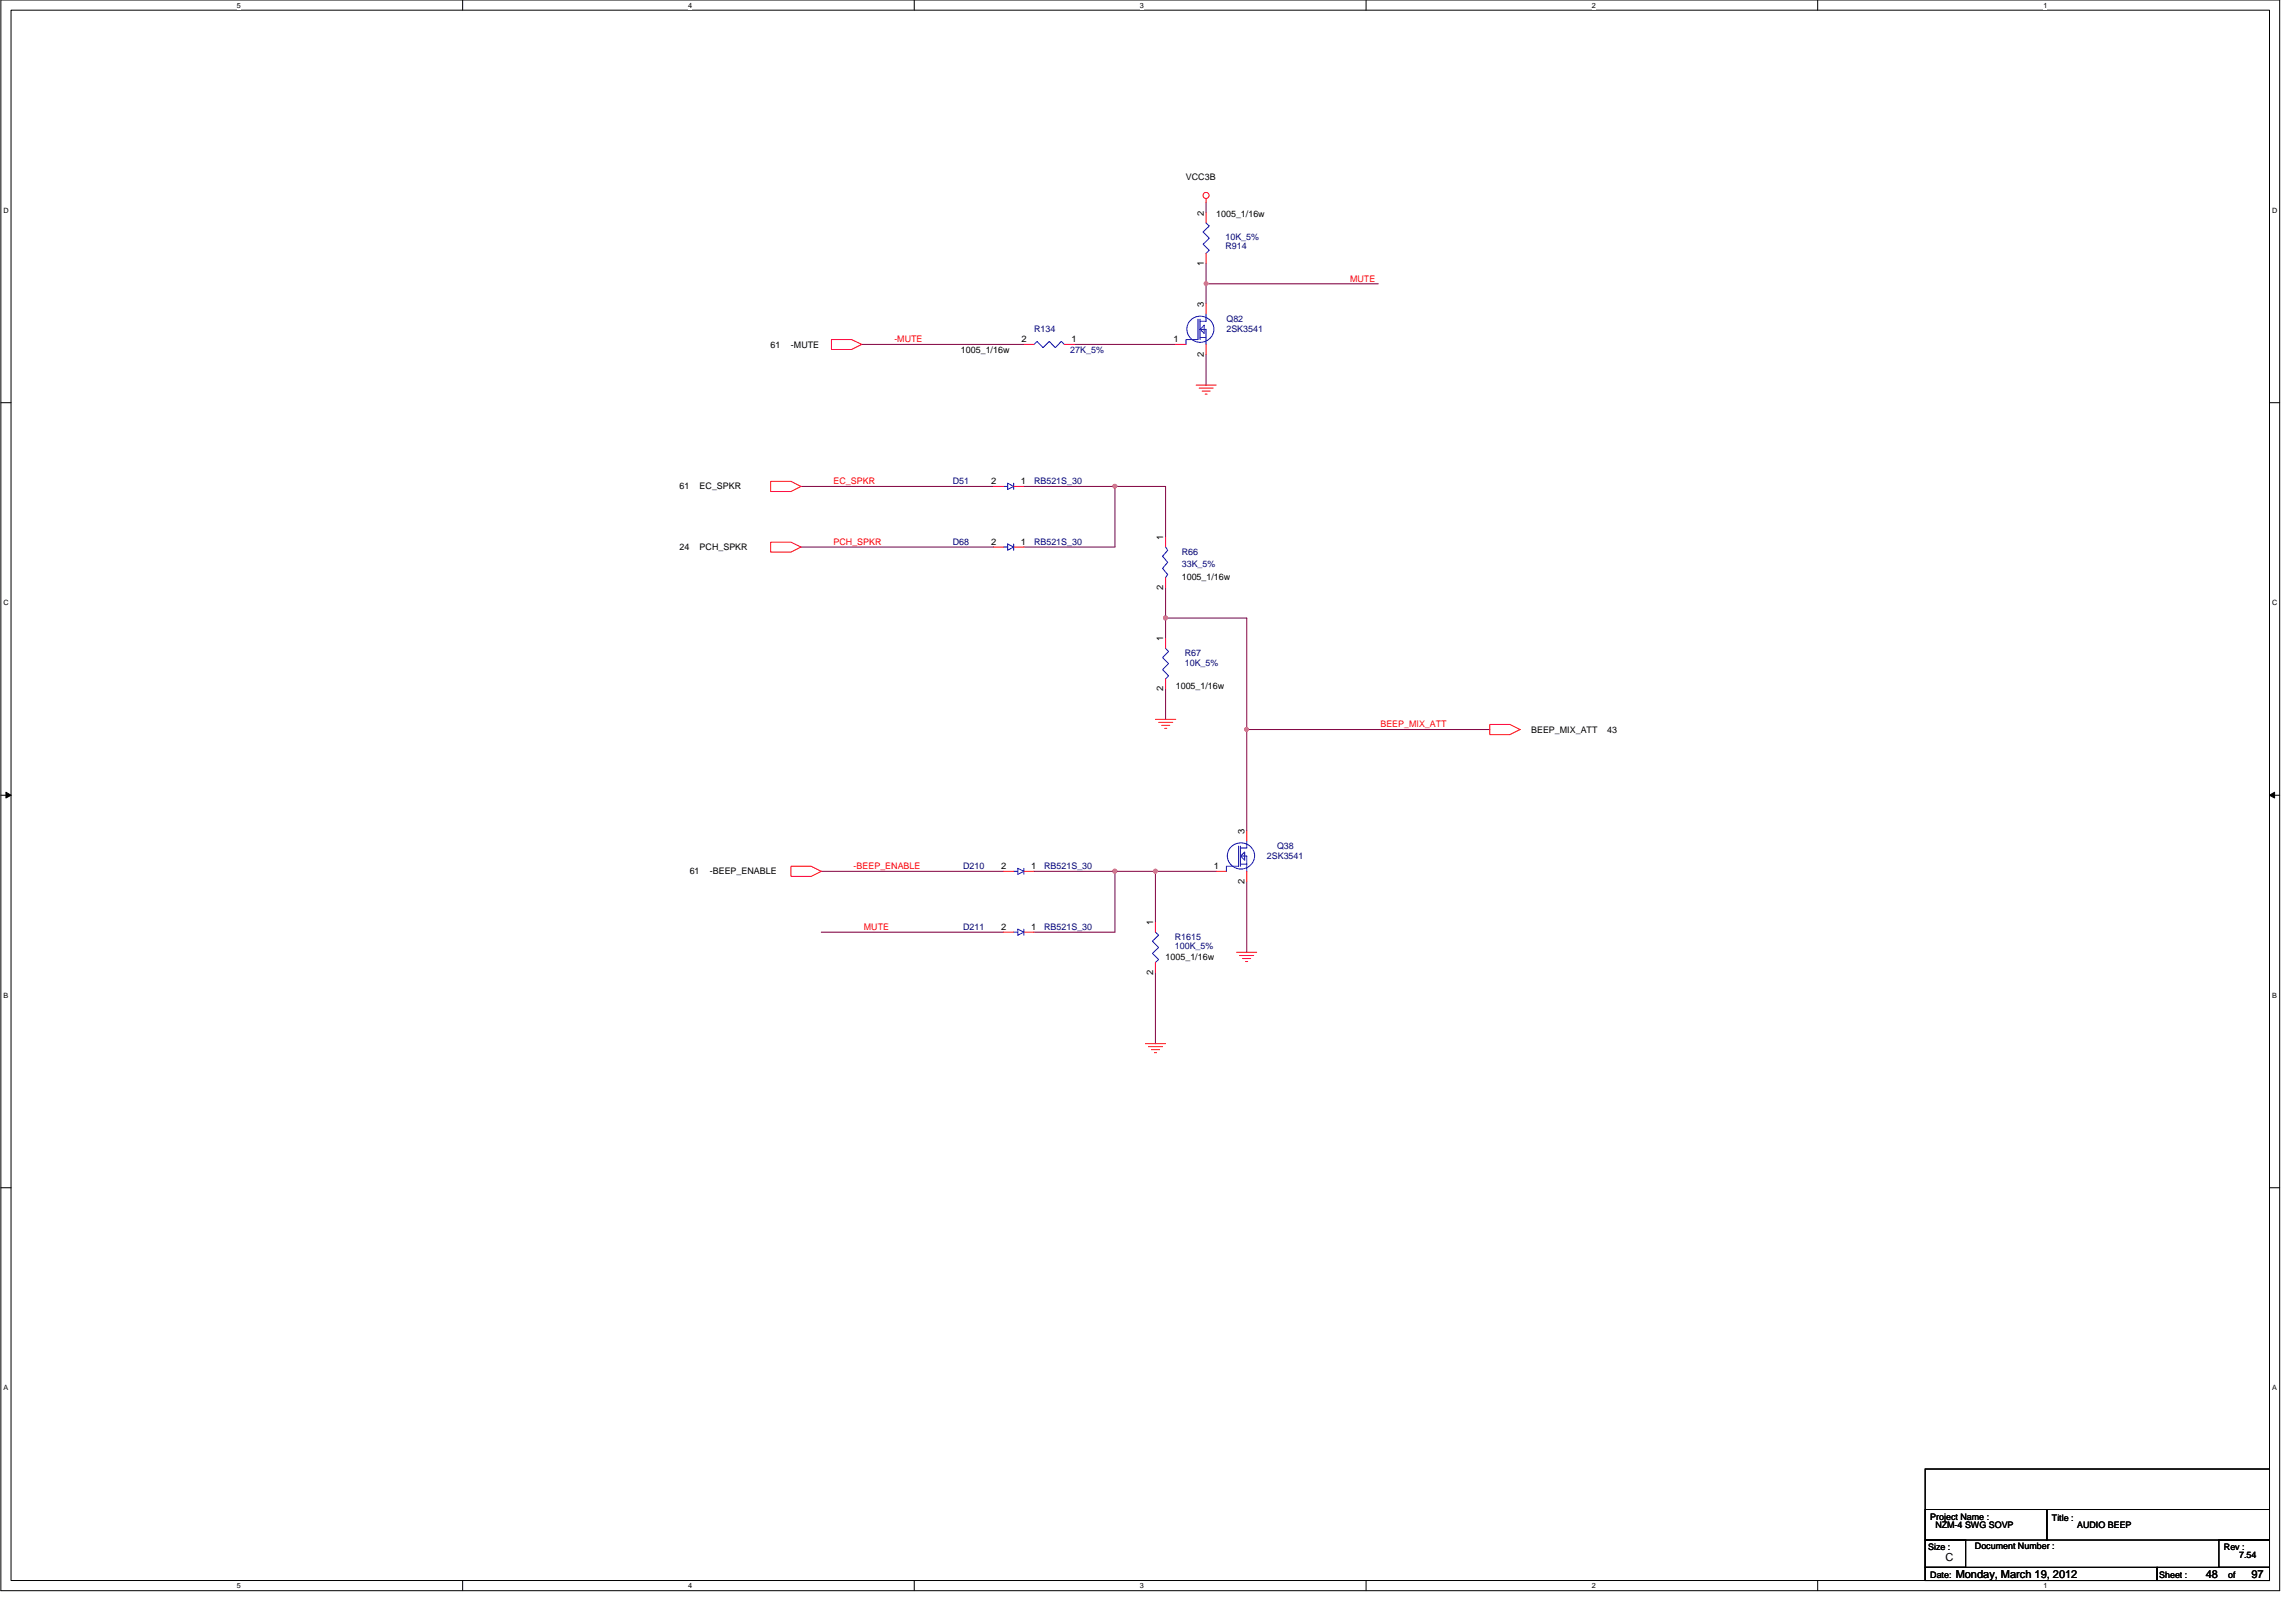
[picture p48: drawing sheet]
<svg xmlns="http://www.w3.org/2000/svg" width="420mm" height="297mm" viewBox="0 0 420 297" stroke-linecap="round" stroke-linejoin="round" font-family="sans-serif">
<defs><g id="words">
<g font-size="2">
<text x="356.2" y="285.6">C</text>
<text x="358" y="288.8">Monday, March 19, 2012</text>
<text x="403.8" y="288.8">48</text>
<text x="412.2" y="288.8">97</text>
</g>
<g font-size="1.7">
<text x="217.1" y="33">VCC3B</text>
<text x="220.4" y="39.5" transform="rotate(-90 220.4 39.5)">2</text>
<text x="222.7" y="39.7">1005_1/16w</text>
<text x="220.4" y="48.6" transform="rotate(-90 220.4 48.6)">1</text>
<text x="220.4" y="56.2" transform="rotate(-90 220.4 56.2)">3</text>
<text x="141.1" y="63.6">61</text>
<text x="144.8" y="63.6">-MUTE</text>
<text x="175.9" y="64.5">1005_1/16w</text>
<text x="187" y="62.6">2</text>
<text x="196.2" y="62.6">1</text>
<text x="214.8" y="62.6">1</text>
<text x="220.4" y="65.3" transform="rotate(-90 220.4 65.3)">2</text>
<text x="124.4" y="89.6">61</text>
<text x="128.1" y="89.6">EC_SPKR</text>
<text x="181.4" y="88.6">2</text>
<text x="186.9" y="88.6">1</text>
<text x="124.4" y="100.7">24</text>
<text x="128.1" y="100.7">PCH_SPKR</text>
<text x="181.4" y="99.7">2</text>
<text x="186.9" y="99.7">1</text>
<text x="213" y="98.8" transform="rotate(-90 213 98.8)">1</text>
<text x="213" y="108" transform="rotate(-90 213 108)">2</text>
<text x="216.4" y="106.1">1005_1/16w</text>
<text x="213" y="117.3" transform="rotate(-90 213 117.3)">1</text>
<text x="213" y="126.5" transform="rotate(-90 213 126.5)">2</text>
<text x="215.3" y="126.1">1005_1/16w</text>
<text x="280.3" y="134.1">BEEP_MIX_ATT</text>
<text x="294.2" y="134.1">43</text>
<text x="227.8" y="152.6" transform="rotate(-90 227.8 152.6)">3</text>
<text x="126.3" y="160">61</text>
<text x="130" y="160">-BEEP_ENABLE</text>
<text x="183.3" y="159">2</text>
<text x="188.8" y="159">1</text>
<text x="222.2" y="159">1</text>
<text x="227.8" y="161.8" transform="rotate(-90 227.8 161.8)">2</text>
<text x="183.3" y="170.2">2</text>
<text x="188.8" y="170.2">1</text>
<text x="211.1" y="169.3" transform="rotate(-90 211.1 169.3)">1</text>
<text x="211.1" y="178.4" transform="rotate(-90 211.1 178.4)">2</text>
<text x="213.4" y="175.8">1005_1/16w</text>
<text x="353.4" y="278.1">Project Name :</text>
<text x="354.3" y="279.6">NZM-4 SWG SOVP</text>
<text x="375.7" y="278.3">Title :</text>
<text x="380.3" y="279.6">AUDIO BEEP</text>
<text x="353" y="283.7">Size :</text>
<text x="361.6" y="283.5">Document Number :</text>
<text x="407.1" y="283.7">Rev :</text>
<text x="409.9" y="285.2">7.54</text>
<text x="353.4" y="288.7">Date:</text>
<text x="395.3" y="288.7">Sheet :</text>
<text x="407.9" y="288.7">of</text>
</g>
<g font-size="1.7" fill="#000080">
<text x="224.4" y="45.6">R914</text>
<text x="224.4" y="43.9">10K_5%</text>
<text x="224.5" y="59">Q82</text>
<text x="189.3" y="60.8">R134</text>
<text x="196" y="64.5">27K_5%</text>
<text x="224.5" y="60.8">2SK3541</text>
<text x="174.4" y="88.6">D51</text>
<text x="189.3" y="88.6">RB521S_30</text>
<text x="174.4" y="99.8">D68</text>
<text x="189.3" y="99.8">RB521S_30</text>
<text x="216.4" y="101.6">R66</text>
<text x="216.4" y="103.8">33K_5%</text>
<text x="216.9" y="120.1">R67</text>
<text x="216.9" y="121.8">10K_5%</text>
<text x="233.8" y="155.4">Q38</text>
<text x="176.3" y="159.1">D210</text>
<text x="191.2" y="159.1">RB521S_30</text>
<text x="231.9" y="157.2">2SK3541</text>
<text x="176.3" y="170.2">D211</text>
<text x="191.2" y="170.2">RB521S_30</text>
<text x="215.1" y="172.1">R1615</text>
<text x="215.1" y="173.7">100K_5%</text>
</g>
<g font-size="1.7" fill="#f00">
<text x="247.2" y="51.6">MUTE</text>
<text x="163.7" y="62.7">-MUTE</text>
<text x="152.6" y="88.6">EC_SPKR</text>
<text x="152.6" y="99.7">PCH_SPKR</text>
<text x="252.7" y="133.1">BEEP_MIX_ATT</text>
<text x="156.3" y="159.1">-BEEP_ENABLE</text>
<text x="158.1" y="170.2">MUTE</text>
</g>
<g font-size="1.3">
<text x="43.3" y="1.4">5</text>
<text x="126" y="1.4">4</text>
<text x="208.7" y="1.4">3</text>
<text x="291.4" y="1.4">2</text>
<text x="374.1" y="1.4">1</text>
<text x=".6" y="38.9">D</text>
<text x="416" y="38.9">D</text>
<text x=".6" y="110.8">C</text>
<text x="416" y="110.8">C</text>
<text x=".6" y="182.6">B</text>
<text x="416" y="182.6">B</text>
<text x=".6" y="254.5">A</text>
<text x="416" y="254.5">A</text>
<text x="43.3" y="290.7">5</text>
<text x="126" y="290.7">4</text>
<text x="208.7" y="290.7">3</text>
<text x="291.4" y="290.7">2</text>
<text x="374.1" y="290.7">1</text>
</g>
</g></defs>
<path d="M.2 0h417.2v291.1h-417.2zM2 1.9h413.5v287.4h-413.5z" fill="none" stroke="#000" stroke-width=".18"/>
<g fill="#fff">
<path d="M43.3 .2h.8v1.5h-.8z"/>
<path d="M43.3 289.5h.8v1.5h-.8z"/>
</g>
<path d="M84.7 0v1.9M84.7 289.3v1.8" fill="none" stroke="#000" stroke-width=".18"/>
<g fill="#fff">
<path d="M126 .2h.7v1.5h-.7z"/>
<path d="M126 289.5h.7v1.5h-.7z"/>
</g>
<path d="M167.4 0v1.9M167.4 289.3v1.8" fill="none" stroke="#000" stroke-width=".18"/>
<g fill="#fff">
<path d="M208.7 .2h.7v1.5h-.7z"/>
<path d="M208.7 289.5h.7v1.5h-.7z"/>
</g>
<path d="M250.1 0v1.9M250.1 289.3v1.8" fill="none" stroke="#000" stroke-width=".18"/>
<g fill="#fff">
<path d="M291.4 .2h.7v1.5h-.7z"/>
<path d="M291.4 289.5h.7v1.5h-.7z"/>
</g>
<path d="M332.8 0v1.9M332.8 289.3v1.8" fill="none" stroke="#000" stroke-width=".18"/>
<g fill="#fff">
<path d="M374.1 .2h.7v1.5h-.7z"/>
<path d="M374.1 289.5h.7v1.5h-.7z"/>
<path d="M.6 37.8h1v1.4h-1z"/>
<path d="M416 37.8h.9v1.4h-.9z"/>
<path d="M.6 109.6h1v1.5h-1z"/>
<path d="M416 109.6h.9v1.5h-.9z"/>
</g>
<path d="M.2 73.7h1.8M415.5 73.7h1.9" fill="none" stroke="#000" stroke-width=".18"/>
<g fill="#fff">
<path d="M.6 181.4h.9v1.5h-.9z"/>
<path d="M416 181.4h.8v1.5h-.8z"/>
</g>
<path d="M.2 145.5h1.8M415.5 145.5h1.9" fill="none" stroke="#000" stroke-width=".18"/>
<path d="M1.1 145l.9 .5-.9 .5zM415.5 145.5l.9-.5v1z" fill="#000" stroke="#000" stroke-width=".18"/>
<g fill="#fff">
<path d="M.6 253.3h.8v1.5h-.8z"/>
<path d="M416 253.3h.8v1.5h-.8z"/>
</g>
<path d="M.2 217.4h1.8M415.5 217.4h1.9M352.5 276.3h22.2v5.6h-22.2zM352.5 268.9h63v20.4h-63zM374.7 276.3h40.8v5.6h-40.8zM352.5 281.9h7.4v5h-7.4zM352.5 286.9h42.4v2.4h-42.4zM394.9 286.9h20.6v2.4h-20.6zM406.2 281.9h9.3v5h-9.3z" fill="none" stroke="#000" stroke-width=".18"/>
<g fill="none" stroke="#800040" stroke-width=".18">
<path d="M220.8 37.1v1.8M220.8 51.9v3.7M220.8 48.2v3.7M220.8 51.9h31.5M157.8 63h29.6M196.7 63h18.6M220.8 64.9v5.6M146.6 89h35.3M187.4 89h16.7M204.1 89v11.1h-16.7M204.1 89h9.3v9.3M146.6 100.1h35.3"/>
<path d="M213.4 107.6v5.5h14.9v20.4M213.4 113.1v3.7M213.4 126.1v5.6M228.3 133.5h44.4M228.3 133.5v18.6M150.4 159.5h33.3M189.3 159.5h14.8M204.1 159.5v11.1h-14.8M204.1 159.5h7.4M211.5 159.5v9.2M211.5 159.5h11.2M150.4 170.6h33.3"/>
<path d="M211.5 178v13M228.3 161.3v13"/>
</g>
<g fill="#f0f" stroke="#f0f" stroke-width=".18">
<circle cx="213.4" cy="113.1" r=".37"/>
<circle cx="228.2" cy="133.5" r=".35"/>
<circle cx="204.1" cy="89" r=".36"/>
<circle cx="204.1" cy="159.4" r=".37"/>
<circle cx="211.5" cy="159.4" r=".35"/>
<circle cx="220.8" cy="51.9" r=".34"/>
</g>
<g fill="none" stroke="#f00" stroke-width=".18">
<path d="M220.8 36.4v.7M220.8 38.9v1.9M220.8 46.4v1.8M220.8 55.6v1.9M152.2 62.1h3.7l1.9 .9-1.9 1h-3.7zM187.4 63h1.9M194.8 63h1.9M215.3 63h1.8M219 70.5h3.7M219.5 71h2.6M220.1 71.6h1.5M220.6 72.1h.4"/>
<path d="M220.8 63v1.9M141.1 88.1h3.7l1.8 .9-1.8 1h-3.7zM141.1 99.2h3.7l1.8 .9-1.8 .9h-3.7zM181.9 89h1.8M185.6 89h1.8M213.4 98.3v1.8M181.9 100.1h1.8M185.6 100.1h1.8M213.4 116.8v1.9M213.4 105.7v1.9M211.5 131.7h3.8M212.1 132.2h2.6"/>
<path d="M212.7 132.8h1.5M213.2 133.3h.4M213.4 124.2v1.9M272.7 132.6h3.7l1.9 .9-1.9 1h-3.7zM144.8 158.5h3.7l1.9 1-1.9 .9h-3.7zM183.7 159.5h1.9M187.4 159.5h1.9M222.7 159.5h1.8M228.3 152.1v1.8M228.3 159.5v1.8M183.7 170.6h1.9M187.4 170.6h1.9"/>
<path d="M211.5 168.7v1.9M211.5 176.1v1.9M226.4 174.3h3.7M226.9 174.9h2.6M227.5 175.4h1.5M228 176h.4M209.7 191h3.7M210.3 191.6h2.5M210.8 192.1h1.5M211.4 192.7h.3"/>
<circle cx="220.8" cy="35.8" r=".56"/>
</g>
<g fill="none" stroke="#00f" stroke-width=".18">
<path d="M219.3 58.4v3.7h-2.2v.9M219.7 58.4v3.7M220.8 40.8l.6 .6-1.2 1.1 1.2 1.1-1.2 1.1 1.2 1.1-.6 .6M220.8 57.5v1.3h-1.1M189.3 63l.6-.5 1.1 1.1 1.1-1.1 1.1 1.1 1.1-1.1 .5 .5M219.7 61.8h1.1M219.7 60.3h1.1v2.7M219.7 60.3l.8-.8v1.5zM183.7 89h.8M184.5 99.6l1.1 .5-1.1 .6zM184.5 88.4l1.1 .6-1.1 .6zM185.6 99.6v1.1"/>
<path d="M185.6 88.4v1.2M183.7 100.1h.8M213.4 118.7l.5 .6-1.1 1.1 1.1 1.1-1.1 1.1 1.1 1.1-.5 .5M213.4 100.1l.4 .6-1 1.1 1 1.1-1 1.1 1 1.2-.4 .5M185.6 159.5h.7M186.3 158.9l1.1 .6-1.1 .5zM187.4 158.9v1.1M225.2 155.1a2.44 2.44 0 0 1 4 .2 2.44 2.44 0 0 1-1.4 3.7 2.42 2.42 0 0 1-2.7-1 2.42 2.42 0 0 1 .1-2.9zM226.8 154.9v3.6h-2.3v1M227.1 154.9v3.6M227.1 158.2h1.2M227.1 156.7h1.2v2.8"/>
<path d="M227.1 156.7l.8-.7v1.4zM228.3 153.9v1.3h-1.2M185.6 170.6h.7M186.3 170.1l1.1 .5-1.1 .6zM187.4 170.1v1.1M211.5 170.6l.6 .6-1.1 1.1 1.1 1.1-1.1 1.1 1.1 1.1-.6 .5"/>
<circle cx="219.8" cy="60.3" r="2.44"/>
</g>
<use href="#words"/>
</svg>
